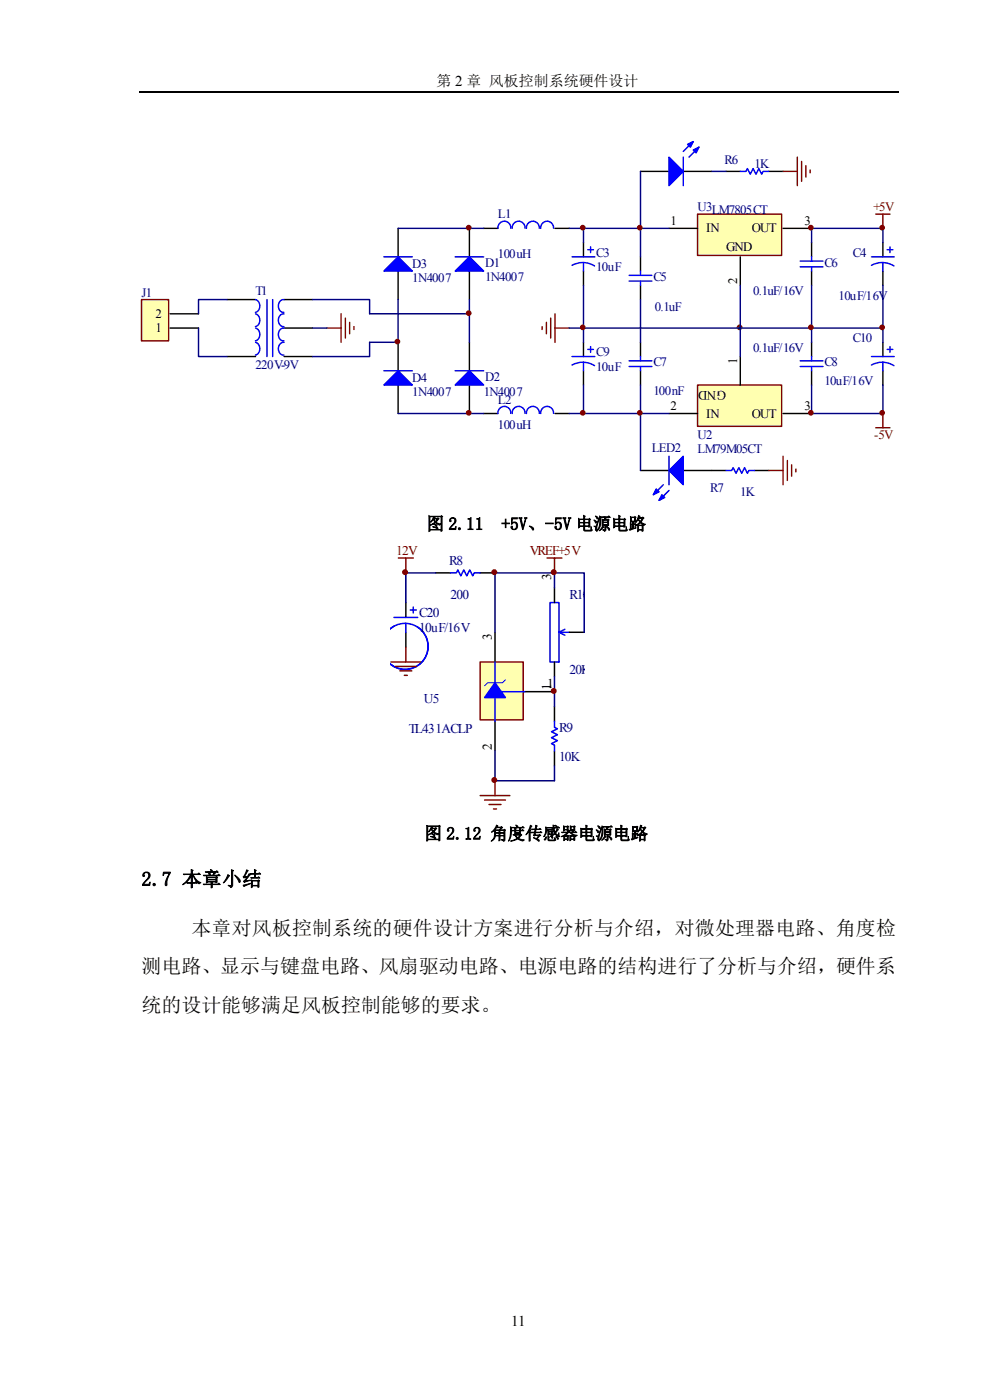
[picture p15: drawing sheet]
<svg xmlns="http://www.w3.org/2000/svg" width="210mm" height="297mm" viewBox="0 0 210 297" stroke-linecap="round" stroke-linejoin="round" font-family="sans-serif">
<defs><g id="words">
<g font-size="4.2">
<text x="30" y="187.9">2.7 本章小结</text>
<text x="40.6" y="198.3">本章对风板控制系统的硬件设计方案进行分析与介绍，对微处理器电路、角度检</text>
<text x="30" y="206.5">测电路、显示与键盘电路、风扇驱动电路、电源电路的结构进行了分析与介绍，硬件系</text>
<text x="30" y="214.8">统的设计能够满足风板控制能够的要求。</text>
</g>
<g font-size="3.7">
<text x="90.5" y="112.4">图 2.11</text>
<text x="106.3" y="112.4">+5V、-5V 电源电路</text>
<text x="90" y="178.1">图 2.12 角度传感器电源电路</text>
</g>
<g font-size="3.2">
<text x="92.6" y="18.2">第 2 章 风板控制系统硬件设计</text>
<text x="108.5" y="281.2">11</text>
</g>
<g font-size="2.8" fill="#800000">
<text x="84" y="117.7">12V</text>
<text x="112.4" y="117.7">VREF+5V</text>
</g>
<g font-size="2.8" fill="#000080">
<text x="95.3" y="119.9">R8</text>
<text x="88.9" y="130.9">C20</text>
<text x="95.5" y="127.2">200</text>
<text x="120.8" y="127.2">R10</text>
<text x="88.9" y="134.1">10uF/16V</text>
<text x="120.8" y="142.9">20K</text>
<text x="89.9" y="149.2">U5</text>
<text x="86.7" y="155.5">TL431ACLP</text>
<text x="118.6" y="155.2">R9</text>
<text x="118.6" y="161.5">10K</text>
</g>
<g font-size="2.8">
<text x="116.9" y="123.1" transform="rotate(-90 116.9 123.1)">3</text>
<text x="104.3" y="135.7" transform="rotate(-90 104.3 135.7)">3</text>
<text x="116" y="146">1</text>
<text x="116.9" y="146.4" transform="rotate(-90 116.9 146.4)">1</text>
<text x="104.3" y="159" transform="rotate(-90 104.3 159)">2</text>
</g>
<g font-size="2.7" fill="#000080">
<text x="153.7" y="34.8">R6</text>
<text x="160.1" y="35.7">1K</text>
<text x="105.6" y="46.3">L1</text>
<text x="148" y="44.8">U3LM7805CT</text>
<text x="87.5" y="56.9">D3</text>
<text x="87.5" y="59.9">1N4007</text>
<text x="102.9" y="56.6">D1</text>
<text x="102.9" y="59.6">1N4007</text>
<text x="105.6" y="54.8">100uH</text>
<text x="126.5" y="54.4">C3</text>
<text x="126.5" y="57.5">10uF</text>
<text x="138.6" y="59.6">C5</text>
<text x="174.9" y="56.6">C6</text>
<text x="180.9" y="54.4">C4</text>
<text x="30" y="62.9">J1</text>
<text x="54.2" y="62.6">T1</text>
<text x="138.9" y="66">0.1uF</text>
<text x="159.8" y="62.6">0.1uF/16V</text>
<text x="177.9" y="63.5">10uF/16V</text>
<text x="126.5" y="75.6">C9</text>
<text x="138.6" y="77.7">C7</text>
<text x="159.8" y="74.7">0.1uF/16V</text>
<text x="174.9" y="77.7">C8</text>
<text x="180.9" y="72.6">C10</text>
<text x="54.2" y="78.3">220V-9V</text>
<text x="87.5" y="81.1">D4</text>
<text x="102.9" y="80.7">D2</text>
<text x="126.5" y="78.6">10uF</text>
<text x="138.6" y="83.8">100nF</text>
<text x="174.9" y="81.7">10uF/16V</text>
<text x="87.5" y="84.1">1N4007</text>
<text x="102.6" y="84.1">1N4007</text>
<text x="105.6" y="85.6">L2</text>
<text x="105.6" y="91">100uH</text>
<text x="138.3" y="95.8">LED2</text>
<text x="148" y="93.1">U2</text>
<text x="148" y="96.1">LM79M05CT</text>
<text x="150.7" y="104.3">R7</text>
<text x="157" y="105.2">1K</text>
</g>
<g font-size="2.7">
<text x="142.2" y="47.8">1</text>
<text x="170.6" y="47.8">3</text>
<text x="149.8" y="49.3">IN</text>
<text x="154" y="53.3">GND</text>
<text x="159.5" y="49.3">OUT</text>
<text x="156.4" y="60.2" transform="rotate(-90 156.4 60.2)">2</text>
<text x="33" y="70.5">1</text>
<text x="33" y="67.4">2</text>
<text x="156.4" y="77.1" transform="rotate(-90 156.4 77.1)">1</text>
<text x="154" y="82.9" transform="rotate(-180 154 82.9)">GND</text>
<text x="142.2" y="87.1">2</text>
<text x="149.8" y="88.6">IN</text>
<text x="159.5" y="88.6">OUT</text>
<text x="170.6" y="87.1">3</text>
</g>
<g font-size="2.7" fill="#800000">
<text x="185.3" y="44.8">+5V</text>
<text x="185.5" y="93.1">-5V</text>
</g>
</g></defs>
<path d="M29.5 19.6h161" fill="none" stroke="#000" stroke-width=".25"/>
<g fill="none" stroke="#000" stroke-width=".3">
<path d="M135.9 36.4h6M144.9 36.4h6.1M154 36.4h3M163.1 36.4h3M84.4 48.4v6.1M84.4 57.5v6.1M99.6 48.4v6.1M99.6 57.5v6.1M135.9 54.5v3M172.2 51.5v3M172.2 57.5v3M84.4 72.6v6.1"/>
<path d="M99.6 72.6v6.1M135.9 60.5v3.1M135.9 72.6v3M135.9 78.7v3M172.2 72.6v3M172.2 78.7v3M84.4 81.7v6M99.6 81.7v6M135.9 99.8h6M144.9 99.8h9.1M160.1 99.8h3"/>
</g>
<g fill="none" stroke="#00f" stroke-width=".3">
<path d="M144.9 33.3v6.1M147.1 30l-2.2 2.1M148.3 31.2l-2.2 2.1M157 36.4h1.2l.3-.6 .6 1.2 .7-1.2 .6 1.2 .6-1.2 .6 1.2 .3-.6h1.2M81.4 54.5h6.1M96.5 54.5h6.1M133.4 58.4h4.9M133.4 59.6h4.9M135.9 57.5v.9M135.9 59.6v.9M169.7 55.4h4.9M169.7 56.6h4.9"/>
<path d="M172.2 54.5v.9M172.2 56.6v.9M81.4 78.7h6.1M96.5 78.7h6.1M133.4 76.5h4.9M133.4 77.8h4.9M135.9 75.6v.9M135.9 77.8v.9M169.7 76.5h4.9M169.7 77.8h4.9M172.2 75.6v.9M172.2 77.8v.9"/>
<path d="M141.9 96.8v6M154 99.8h1.2l.3-.6 .6 1.2 .6-1.2 .6 1.2 .6-1.2 .6 1.2 .3-.6h1.3M140.7 102.8l-2.1 2.1M141.9 104l-2.1 2.2"/>
</g>
<g fill="#00f" stroke="#00f" stroke-width=".3">
<path d="M81.4 57.5l3-3 3.1 3z"/>
<path d="M81.4 81.7l3-3 3.1 3z"/>
<path d="M96.5 57.5l3.1-3 3 3z"/>
<path d="M96.5 81.7l3.1-3 3 3z"/>
<path d="M141.9 33.3l3 3.1-3 3z"/>
<path d="M147.1 31.8l1.2-.6-.6 1.2z"/>
<path d="M145.8 30.6l1.3-.6-.7 1.2z"/>
<path d="M141.9 99.8l3-3v6z"/>
<path d="M139.2 103.7l.6 .6-1.2 .6z"/>
<path d="M140.4 104.9l.6 .7-1.2 .6z"/>
</g>
<path d="M166.1 36.4h3M169.1 33.3v6.1M170 34.2v4.3M170.9 35.1v2.5M171.8 36.1v.6M163.1 99.8h3M166.1 96.8v6M167 97.7v4.2M167.9 98.6v2.4M168.8 99.5v.6" fill="none" stroke="#800000" stroke-width=".3"/>
<path d="M148 45.4h17.8v8.8h-17.8z" fill-rule="evenodd" fill="#ffffb0" stroke="#800000" stroke-width=".3"/>
<path d="M141.9 48.4h6.1M157 54.5v6M166.1 48.4h6.1" fill="none" stroke="#000" stroke-width=".3"/>
<path d="M148 81.7h17.8v8.7h-17.8z" fill-rule="evenodd" fill="#ffffb0" stroke="#800000" stroke-width=".3"/>
<g fill="none" stroke="#000" stroke-width=".3">
<path d="M102.6 48.4h3M117.7 48.4h3M123.8 51.5v3M123.8 57.5v3M187.3 51.5v3M187.3 57.5v3M48.2 63.6h6M48.2 75.6h6M60.3 63.6h6M60.3 75.6h6M60.3 69.6h6M123.8 72.6v3"/>
<path d="M123.8 78.7v3M157 75.6v6.1M187.3 72.6v3M187.3 78.7v3M102.6 87.7h3M117.7 87.7h3M141.9 87.7h6.1M166.1 87.7h6.1"/>
</g>
<g fill="none" stroke="#00f" stroke-width=".3">
<path d="M108.3 48.4a1.36 1.36 0 0 0-1.3-1.5 1.36 1.36 0 0 0-1.4 1.5M111.4 48.4a1.36 1.36 0 0 0-1.4-1.5 1.36 1.36 0 0 0-1.3 1.5M114.4 48.4a1.36 1.36 0 0 0-1.4-1.5 1.36 1.36 0 0 0-1.3 1.5M117.4 48.4a1.36 1.36 0 0 0-1.4-1.5 1.36 1.36 0 0 0-1.3 1.5M121.3 54.5h4.9M123.8 55.7l1 .1 1.3 .6M123.8 55.7l-1.1 .1-1.4 .5M123.8 55.7v1.8M124.7 53h1.2M125.3 52.4v1.2M184.9 54.5h4.8M187.3 55.7l1 .1 1.3 .6"/>
<path d="M187.3 55.7l-1.1 .1-1.4 .5M187.3 55.7v1.8M188.2 53h1.2M188.8 52.4v1.2M54.2 63.6a1.45 1.45 0 0 1 .9 1.3 1.45 1.45 0 0 1-.9 1.4M54.2 66.6a1.45 1.45 0 0 1 .9 1.3 1.45 1.45 0 0 1-.9 1.4M54.2 69.6a1.45 1.45 0 0 1 .9 1.4 1.45 1.45 0 0 1-.9 1.3M54.2 72.6a1.45 1.45 0 0 1 .9 1.4 1.45 1.45 0 0 1-.9 1.3M56.6 63.6v12M57.8 63.6v12M60.3 63.6a1.36 1.36 0 0 0-1.3 1.3 1.36 1.36 0 0 0 1.2 1.4M60.3 66.6a1.36 1.36 0 0 0-1.3 1.3 1.36 1.36 0 0 0 1.2 1.4"/>
<path d="M60.3 69.6a1.36 1.36 0 0 0-1.3 1.3 1.36 1.36 0 0 0 1.2 1.4M60.3 72.6a1.36 1.36 0 0 0-1.3 1.4 1.36 1.36 0 0 0 1.2 1.3M121.3 75.6h4.9M123.8 76.9l1 .1 1.3 .6M123.8 76.9h-1.1l-1.4 .5M123.8 76.8v1.9M124.7 74.1h1.2M125.3 73.5v1.2M184.9 75.6h4.8M187.3 76.9l1 .1 1.3 .6M187.3 76.9h-1.1l-1.4 .5M187.3 76.8v1.9"/>
<path d="M188.2 74.1h1.2M188.8 73.5v1.2M108.3 87.7a1.36 1.36 0 0 0-1.3-1.5 1.36 1.36 0 0 0-1.4 1.5M111.4 87.7a1.36 1.36 0 0 0-1.4-1.5 1.36 1.36 0 0 0-1.3 1.5M114.4 87.7a1.36 1.36 0 0 0-1.4-1.5 1.36 1.36 0 0 0-1.3 1.5M117.4 87.7a1.36 1.36 0 0 0-1.4-1.5 1.36 1.36 0 0 0-1.3 1.5"/>
</g>
<circle cx="156.9" cy="69.4" r=".45" fill="#800000" stroke="#800000" stroke-width=".3"/>
<g fill="none" stroke="#000080" stroke-width=".3">
<path d="M135.9 36.4v18.1M151 36.4h3M84.4 48.4h18.2M120.7 48.4h21.2M123.8 48.4v3.1M66.3 63.6h12.1v3h21.2M66.3 69.6h3M84.4 63.6v9h-6v3h-12.1M99.6 63.6v9M120.7 69.6h36.3M123.8 60.5v12.1M135.9 63.6v9"/>
<path d="M157 60.5v15.1M84.4 87.7h18.2M120.7 87.7h21.2M123.8 81.7v6M135.9 81.7v18.1"/>
</g>
<path d="M69.3 69.6h3.1M72.4 66.6v6M73.3 67.5v4.2M74.2 68.4v2.4M75.1 69.3v.6M115 69.3v.6M115.9 68.4v2.4M116.8 67.5v4.2M117.7 66.6v6M117.7 69.6h3" fill="none" stroke="#800000" stroke-width=".3"/>
<path d="M30 63.6h5.8v8.7h-5.8z" fill-rule="evenodd" fill="#ffffb0" stroke="#800000" stroke-width=".3"/>
<path d="M36.1 69.6h6M36.1 66.6h6" fill="none" stroke="#000" stroke-width=".3"/>
<path d="M172.2 51.5v-3.1h15.1v3.1M42.1 69.6v6h6.1M48.2 63.6h-6.1v3M157 69.6h30.3M172.2 60.5v12.1M187.3 60.5v12.1M172.2 81.7v6h15.1v-6" fill="none" stroke="#000080" stroke-width=".3"/>
<path d="M185.8 45.4h3M187.3 45.4v3M185.8 90.7h3M187.3 87.7v3" fill="none" stroke="#800000" stroke-width=".3"/>
<g fill="#800000" stroke="#800000" stroke-width=".3">
<circle cx="84.3" cy="72.5" r=".45"/>
<circle cx="99.4" cy="48.3" r=".45"/>
<circle cx="99.4" cy="87.6" r=".45"/>
<circle cx="135.7" cy="48.3" r=".45"/>
<circle cx="123.6" cy="48.3" r=".45"/>
<circle cx="135.7" cy="87.6" r=".45"/>
<circle cx="123.6" cy="87.6" r=".45"/>
<circle cx="99.4" cy="66.4" r=".45"/>
<circle cx="123.6" cy="69.4" r=".45"/>
<circle cx="187.1" cy="87.6" r=".45"/>
<circle cx="172" cy="87.6" r=".45"/>
<circle cx="172" cy="69.4" r=".45"/>
<circle cx="187.1" cy="69.4" r=".45"/>
<circle cx="172" cy="48.3" r=".45"/>
<circle cx="187.1" cy="48.3" r=".45"/>
</g>
<path d="M92.4 121.5h3.1M101.8 121.5h3.2M105 134.1v6.3M105 153v6.3M111.3 146.7h6.3M117.6 149.9v3.1M117.6 159.3v3.2" fill="none" stroke="#000" stroke-width=".32"/>
<path d="M95.5 121.5h1.3l.3-.6 .7 1.3 .6-1.3 .6 1.3 .6-1.3 .7 1.3 .3-.7h1.2M117.6 153v1.3l.6 .3-1.2 .6 1.2 .7-1.2 .6 1.2 .6-1.2 .7 .6 .3v1.2" fill="none" stroke="#00f" stroke-width=".32"/>
<path d="M101.8 140.4h9.2v12.3h-9.2z" fill-rule="evenodd" fill="#ffffb0" stroke="#800000" stroke-width=".32"/>
<path d="M83.6 131h5M86.1 132.2a4.9 4.9 0 0 1 4.4 6.6 4.9 4.9 0 0 1-7.6 2.1 4.9 4.9 0 0 0 7-.9 4.9 4.9 0 0 0-1.4-7M86.1 132.2h-.1a4.8 4.8 0 0 0-3.1 1.1l.7-.4M86.1 132.2v1.9M87 129.4h1.3M87.7 128.8v1.2M116.7 127.8h1.9v12.6h-1.9zM118.6 134.1h2.2M118.6 134.1l1.2 .7M119.8 133.5l-1.2 .6M105 140.4v12.6M106.3 146.7h5" fill="none" stroke="#00f" stroke-width=".32"/>
<path d="M107.2 144.2l-.6 .6h-3.2l-.6 .7" fill="none" stroke="#00f" stroke-width=".21"/>
<path d="M105 144.8l2.2 3.2h-4.4z" fill="#00f" stroke="#00f" stroke-width=".32"/>
<g fill="none" stroke="#800000" stroke-width=".32">
<path d="M84.5 118.4h3.2M86.1 118.4v3.1M116 118.4h3.2M117.6 118.4v3.1M86.1 137.3v3.1M82.9 140.4h6.3M83.9 141.4h4.4M84.8 142.3h2.5M85.8 143.3h.6M101.8 168.8h6.4M102.8 169.7h4.4M103.7 170.7h2.6"/>
<path d="M104.7 171.6h.6M105 165.6v3.2"/>
</g>
<path d="M86.1 127.8v3.2M86.1 134.1v3.2M117.6 124.7v3.1M120.8 134.1h3.1M117.6 140.4v3.2" fill="none" stroke="#000" stroke-width=".32"/>
<path d="M92.4 121.5h-6.3v6.3M117.6 121.5h6.3v12.6M117.6 121.5v3.2M117.6 121.5h-12.6v12.6M105 159.3v6.3h12.6v-3.1M117.6 143.6v6.3" fill="none" stroke="#000080" stroke-width=".32"/>
<g fill="#800000" stroke="#800000" stroke-width=".32">
<circle cx="104.8" cy="121.4" r=".47"/>
<circle cx="117.5" cy="146.6" r=".47"/>
<circle cx="104.8" cy="165.5" r=".47"/>
<circle cx="85.9" cy="121.4" r=".47"/>
<circle cx="117.5" cy="121.4" r=".47"/>
</g>
<use href="#words"/>
</svg>
